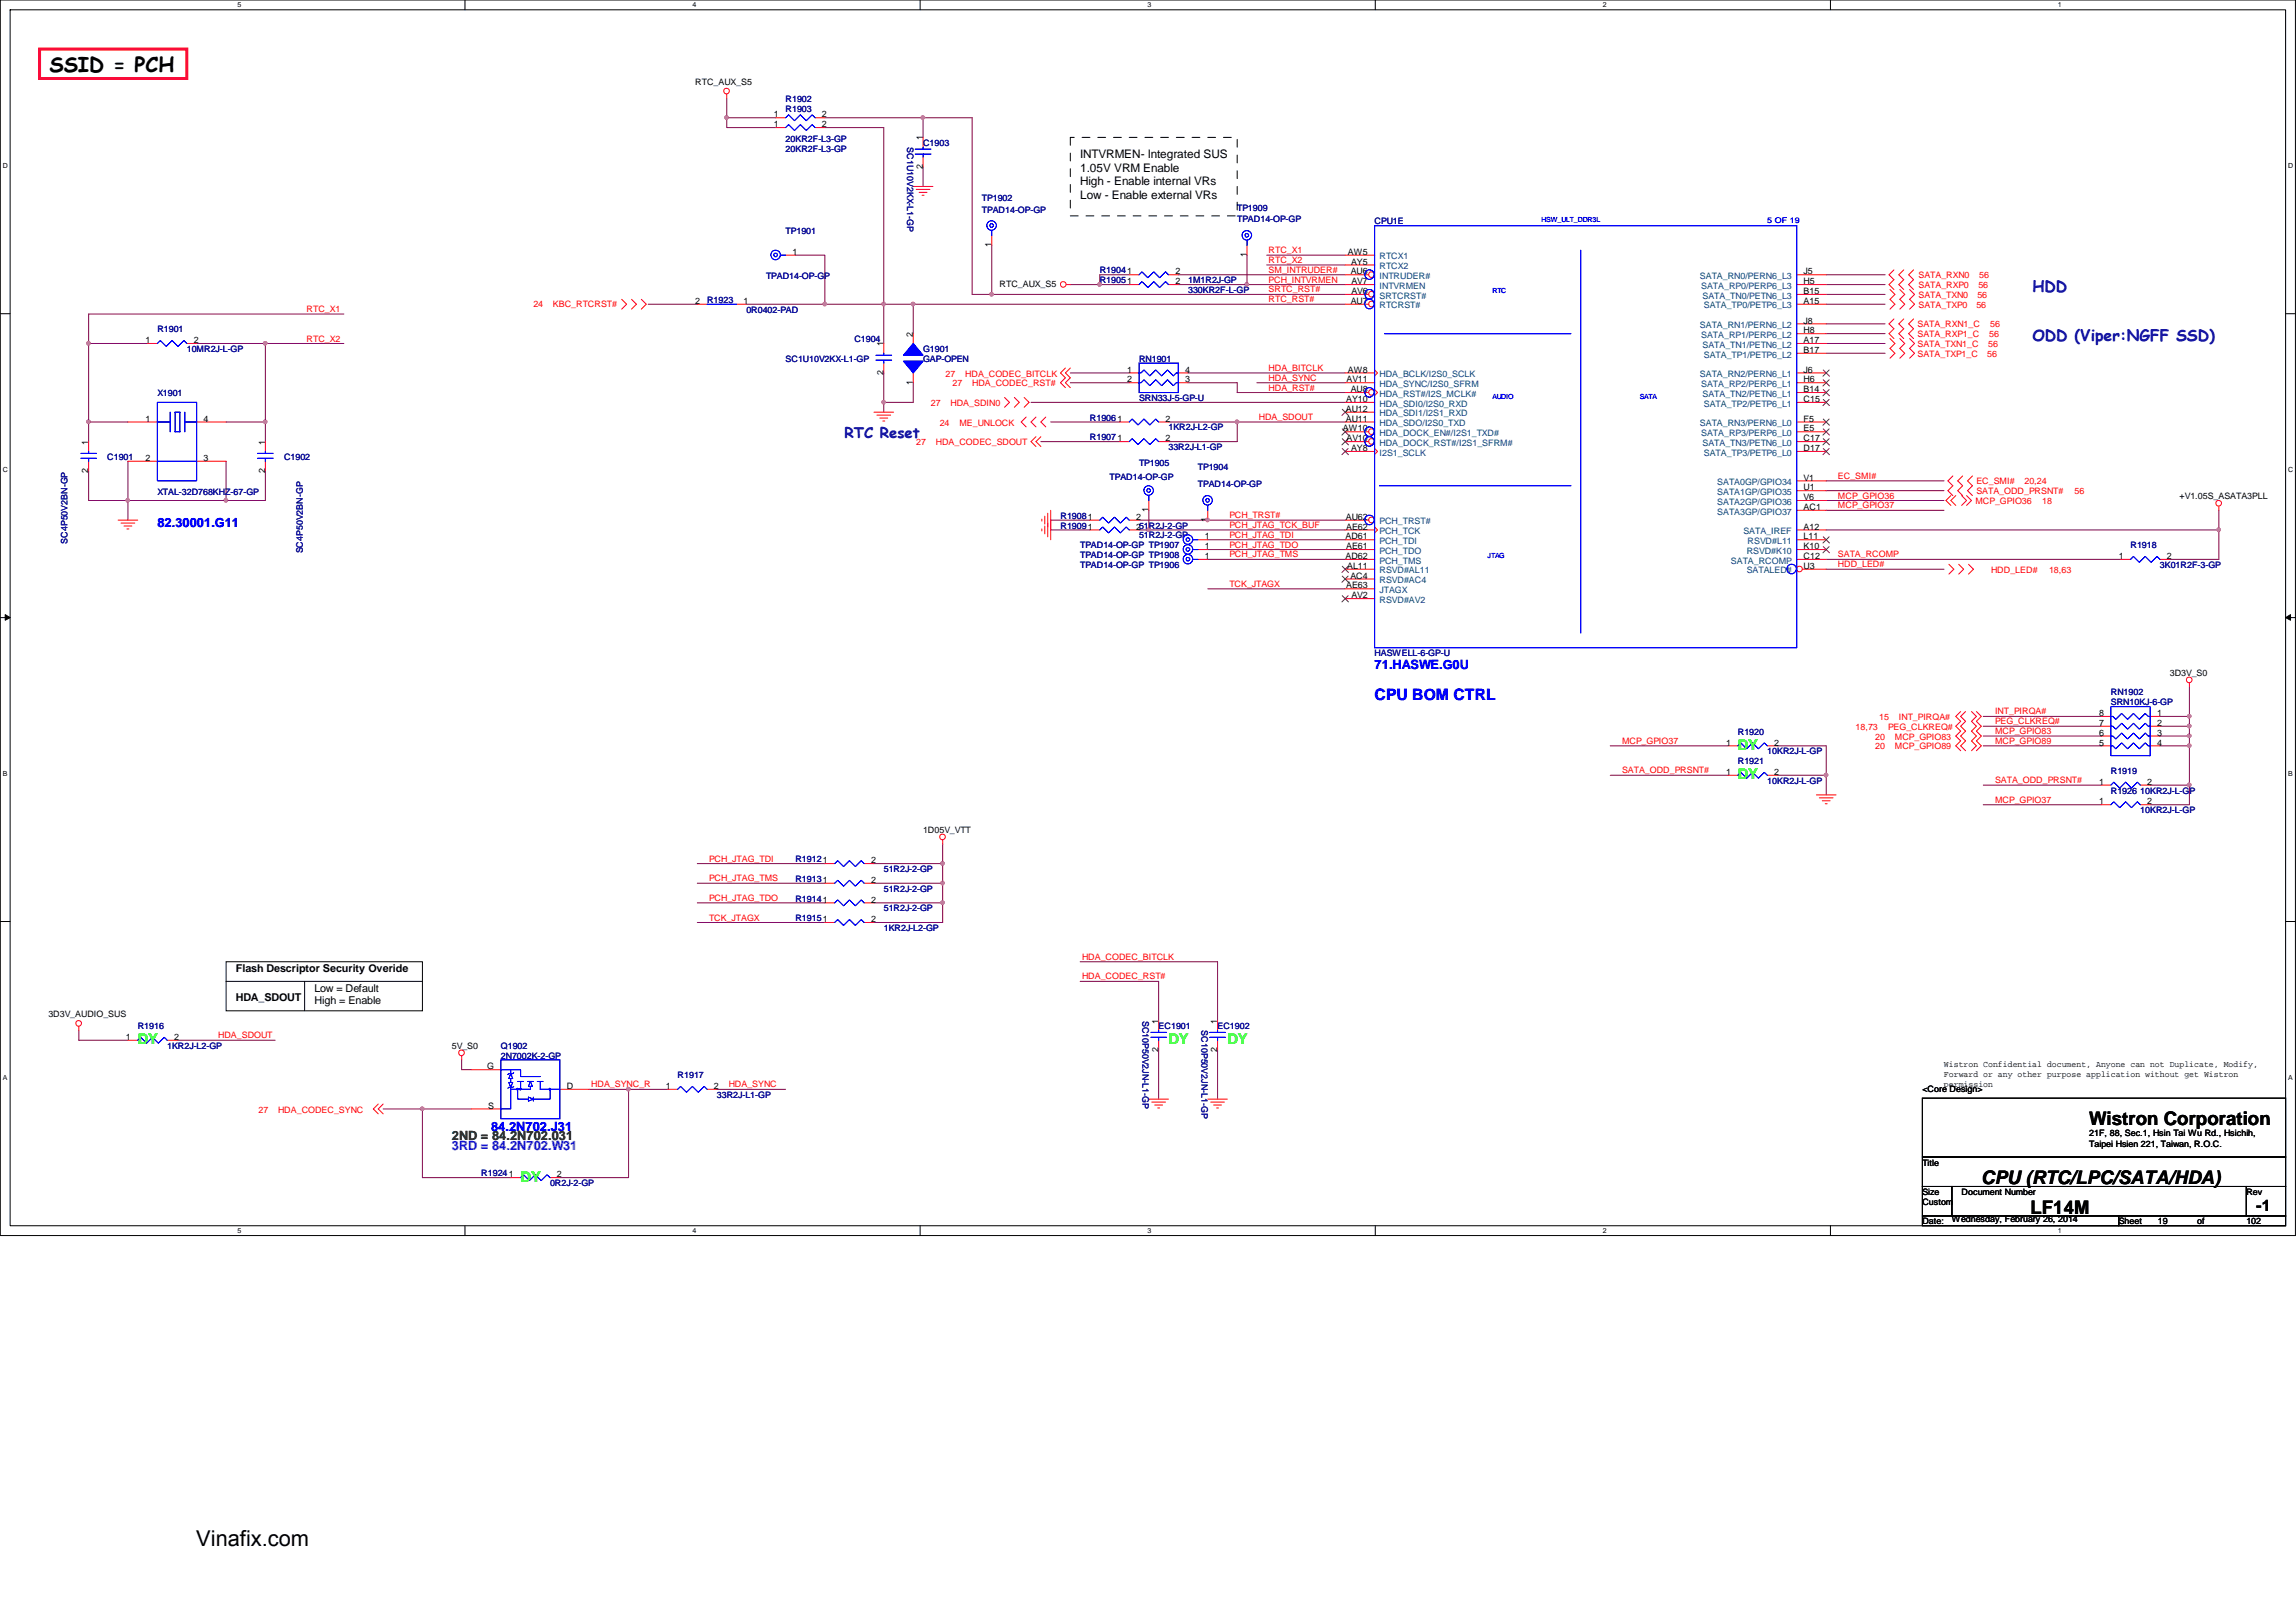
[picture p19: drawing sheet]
<svg xmlns="http://www.w3.org/2000/svg" width="297mm" height="210mm" viewBox="0 0 297 210" stroke-linecap="round" stroke-linejoin="round" font-family="sans-serif">
<defs><g id="words">
<text font-size="2.8" x="25.4" y="200.1">Vinafix.com</text>
<text font-size="2.7" x="6.4" y="9.3">SSID = PCH</text>
<g font-size="2.4">
<text x="270.3" y="145.6">Wistron Corporation</text>
<text x="256.3" y="153.2">CPU (RTC/LPC/SATA/HDA)</text>
<text x="262.7" y="157.1">LF14M</text>
</g>
<g font-size="2" fill="#0000a0">
<text x="262.9" y="37.8">HDD</text>
<text x="262.9" y="44.2">ODD (Viper:NGFF SSD)</text>
</g>
<text font-size="2" fill="#00f" x="177.8" y="90.6">CPU BOM CTRL</text>
<text font-size="2" x="291.9" y="156.7">-1</text>
<text font-size="1.9" fill="#0000a0" x="109.3" y="56.7">RTC Reset</text>
<g font-size="1.9" fill="#0f0">
<text x="224.8" y="100.8">DY</text>
<text x="224.8" y="97">DY</text>
<text x="17.8" y="135.1">DY</text>
<text x="151.2" y="135.1">DY</text>
<text x="158.8" y="135.1">DY</text>
<text x="67.3" y="152.9">DY</text>
</g>
<g font-size="1.7" fill="#00f">
<text x="20.4" y="68.2">82.30001.G11</text>
<text x="177.8" y="86.6">71.HASWE.G0U</text>
<text x="63.5" y="146.3">84.2N702.J31</text>
</g>
<text font-size="1.7" fill="#008000" x="58.5" y="147.6">2ND = 84.2N702.031</text>
<text font-size="1.7" fill="#8000ff" x="58.5" y="148.8">3RD = 84.2N702.W31</text>
<g font-size="1.5">
<text x="139.7" y="20.4">INTVRMEN- Integrated SUS</text>
<text x="139.7" y="22.2">1.05V VRM Enable</text>
<text x="139.7" y="24">High - Enable internal VRs</text>
<text x="139.7" y="25.8">Low - Enable external VRs</text>
</g>
<g font-size="1.4">
<text x="30.5" y="125.8">Flash Descriptor Security Overide</text>
<text x="30.5" y="129.6">HDA_SDOUT</text>
<text x="40.7" y="128.3">Low = Default</text>
<text x="40.7" y="130">High = Enable</text>
</g>
<g font-size="1.1">
<text x="90" y="11">RTC_AUX_S5</text>
<text x="100.1" y="15.2">1</text>
<text x="100.1" y="16.5">1</text>
<text x="106.3" y="15.2">2</text>
<text x="106.3" y="16.5">2</text>
<text x="119.4" y="21.8" transform="rotate(-90 119.4 21.8)">2</text>
<text x="119.4" y="18.2" transform="rotate(-90 119.4 18.2)">1</text>
<text x="102.5" y="33">1</text>
<text x="128.3" y="32" transform="rotate(-90 128.3 32)">1</text>
<text x="152.1" y="35.5">2</text>
<text x="161.3" y="33.3" transform="rotate(-90 161.3 33.3)">1</text>
<text x="174.4" y="33">AW5</text>
<text x="174.7" y="35.5">AU6</text>
<text x="174.8" y="34.2">AY5</text>
<text x="233.3" y="35.5">J5</text>
<text x="90" y="39.3">2</text>
<text x="96.2" y="39.3">1</text>
<text x="129.3" y="37.2">RTC_AUX_S5</text>
<text x="152.1" y="36.8">2</text>
<text x="174.7" y="39.3">AU7</text>
<text x="174.8" y="38.1">AV6</text>
<text x="174.8" y="36.8">AV7</text>
<text x="233.3" y="39.3">A15</text>
<text x="233.3" y="38.1">B15</text>
<text x="233.3" y="36.8">H5</text>
<text x="233.3" y="41.9">J8</text>
<text x="18.8" y="44.4">1</text>
<text x="25.1" y="44.4">2</text>
<text x="114.3" y="44.8" transform="rotate(-90 114.3 44.8)">1</text>
<text x="118.1" y="43.6" transform="rotate(-90 118.1 43.6)">2</text>
<text x="233.3" y="45.7">B17</text>
<text x="233.3" y="44.4">A17</text>
<text x="233.3" y="43.1">H8</text>
<text x="114.3" y="48.5" transform="rotate(-90 114.3 48.5)">2</text>
<text x="118.1" y="49.8" transform="rotate(-90 118.1 49.8)">1</text>
<text x="145.8" y="48.2">1</text>
<text x="145.8" y="49.5">2</text>
<text x="153.3" y="49.5">3</text>
<text x="153.3" y="48.2">4</text>
<text x="174.1" y="53.3">AU12</text>
<text x="174.2" y="52">AY10</text>
<text x="174.2" y="49.5">AV11</text>
<text x="174.4" y="48.2">AW8</text>
<text x="174.7" y="50.8">AU8</text>
<text x="233.3" y="52">C15</text>
<text x="233.3" y="50.8">B14</text>
<text x="233.3" y="49.5">H6</text>
<text x="233.3" y="48.2">J6</text>
<text x="11.4" y="57.5" transform="rotate(-90 11.4 57.5)">1</text>
<text x="18.8" y="54.6">1</text>
<text x="18.8" y="59.6">2</text>
<text x="26.3" y="54.6">4</text>
<text x="26.3" y="59.6">3</text>
<text x="34.3" y="57.5" transform="rotate(-90 34.3 57.5)">1</text>
<text x="150.8" y="57.1">2</text>
<text x="150.8" y="54.6">2</text>
<text x="173.7" y="55.8">AW10</text>
<text x="174.1" y="54.6">AU11</text>
<text x="174.2" y="57.1">AV10</text>
<text x="174.8" y="58.4">AY8</text>
<text x="233.3" y="58.4">D17</text>
<text x="233.3" y="57.1">C17</text>
<text x="233.3" y="55.8">E5</text>
<text x="233.3" y="54.6">F5</text>
<text x="11.4" y="61.2" transform="rotate(-90 11.4 61.2)">2</text>
<text x="34.3" y="61.2" transform="rotate(-90 34.3 61.2)">2</text>
<text x="233.3" y="66">AC1</text>
<text x="233.3" y="64.7">V6</text>
<text x="233.3" y="63.5">U1</text>
<text x="233.3" y="62.2">V1</text>
<text x="282" y="64.6">+V1.05S_ASATA3PLL</text>
<text x="147" y="68.5">251R2J-2-GP</text>
<text x="147" y="67.3">2</text>
<text x="148.6" y="66.3" transform="rotate(-90 148.6 66.3)">1</text>
<text x="155.9" y="69.8">1</text>
<text x="155.9" y="71.1">1</text>
<text x="156.2" y="67.6" transform="rotate(-90 156.2 67.6)">1</text>
<text x="174.1" y="69.8">AD61</text>
<text x="174.1" y="67.3">AU62</text>
<text x="174.2" y="71.1">AE61</text>
<text x="174.2" y="68.5">AE62</text>
<text x="233.3" y="69.8">L11</text>
<text x="233.3" y="71.1">K10</text>
<text x="233.3" y="68.5">A12</text>
<text x="155.9" y="72.3">1</text>
<text x="174.1" y="72.3">AD62</text>
<text x="174.2" y="76.2">AE63</text>
<text x="174.3" y="73.6">AL11</text>
<text x="174.7" y="74.9">AC4</text>
<text x="174.8" y="77.4">AV2</text>
<text x="233.3" y="72.3">C12</text>
<text x="233.3" y="73.6">U3</text>
<text x="274.1" y="72.3">1</text>
<text x="280.3" y="72.3">2</text>
<text x="280.7" y="87.5">3D3V_S0</text>
<text x="271.6" y="95.2">6</text>
<text x="271.6" y="93.9">7</text>
<text x="271.6" y="92.7">8</text>
<text x="279.1" y="92.7">1</text>
<text x="279.1" y="93.9">2</text>
<text x="279.1" y="95.2">3</text>
<text x="223.3" y="100.3">1</text>
<text x="223.3" y="96.5">1</text>
<text x="229.5" y="100.3">2</text>
<text x="229.5" y="96.5">2</text>
<text x="271.6" y="101.6">1</text>
<text x="271.6" y="96.5">5</text>
<text x="277.8" y="101.6">2</text>
<text x="279.1" y="96.5">4</text>
<text x="119.4" y="107.8">1D05V_VTT</text>
<text x="271.6" y="104.1">1</text>
<text x="277.8" y="104.1">2</text>
<text x="112.7" y="111.7">2</text>
<text x="112.7" y="116.8">2</text>
<text x="112.7" y="114.3">2</text>
<text x="112.7" y="119.3">2</text>
<text x="6.3" y="131.7">3D3V_AUDIO_SUS</text>
<text x="16.3" y="134.6">1</text>
<text x="22.5" y="134.6">2</text>
<text x="58.5" y="135.7">5V_S0</text>
<text x="149.9" y="136.1" transform="rotate(-90 149.9 136.1)">2</text>
<text x="149.9" y="132.5" transform="rotate(-90 149.9 132.5)">1</text>
<text x="157.5" y="136.1" transform="rotate(-90 157.5 136.1)">2</text>
<text x="157.5" y="132.5" transform="rotate(-90 157.5 132.5)">1</text>
<text x="63" y="138.4">G</text>
<text x="63.2" y="143.5">S</text>
<text x="73.3" y="140.9">D</text>
<text x="86.1" y="140.9">1</text>
<text x="92.4" y="140.9">2</text>
<text x="248.7" y="141.3">&lt;Core Design&gt;</text>
<text x="251.5" y="138.1">Wistron Confidential document, Anyone can not Duplicate, Modify,</text>
<text x="251.5" y="139.4">Forward or any other purpose application without get Wistron</text>
<text x="251.5" y="140.7">permission</text>
<text x="270.3" y="147">21F, 88, Sec.1, Hsin Tai Wu Rd., Hsichih,</text>
<text x="270.3" y="148.4">Taipei Hsien 221, Taiwan, R.O.C.</text>
<text x="72" y="152.4">2</text>
<text x="248.7" y="150.8">Title</text>
<text x="248.7" y="154.6">Size</text>
<text x="248.7" y="155.9">Custom</text>
<text x="253.8" y="154.6">Document Number</text>
<text x="290.6" y="154.6">Rev</text>
<text x="248.7" y="158.5">Date:</text>
<text x="252.5" y="158.2">Wednesday, February 26, 2014</text>
<text x="274.1" y="158.5">Sheet</text>
<text x="279.2" y="158.5">19</text>
<text x="284.3" y="158.5">of</text>
<text x="290.6" y="158.5">102</text>
</g>
<g font-size="1.1" fill="#000080">
<text x="101.6" y="13.2">R1902</text>
<text x="101.6" y="14.4">R1903</text>
<text x="101.6" y="18.4">20KR2F-L3-GP</text>
<text x="101.6" y="19.6">20KR2F-L3-GP</text>
<text x="117.3" y="19" transform="rotate(90 117.3 19)">SC1U10V2KX-L1-GP</text>
<text x="119.4" y="18.9">C1903</text>
<text x="127" y="26">TP1902</text>
<text x="127" y="27.5">TPAD14-OP-GP</text>
<text x="160.1" y="27.3">TP1909</text>
<text x="160.1" y="28.8">TPAD14-OP-GP</text>
<text x="177.8" y="29">CPU1E</text>
<text x="101.6" y="30.3">TP1901</text>
<text x="142.3" y="35.4">R19041</text>
<text x="91.5" y="39.2">R1923</text>
<text x="96.6" y="40.5">0R0402-PAD</text>
<text x="99.1" y="36.2">TPAD14-OP-GP</text>
<text x="142.3" y="36.7">R19051</text>
<text x="153.7" y="37.9">330KR2F-L-GP</text>
<text x="153.7" y="36.7">1M1R2J-GP</text>
<text x="20.4" y="43">R1901</text>
<text x="24.2" y="45.6">10MR2J-L-GP</text>
<text x="101.6" y="46.8">SC1U10V2KX-L1-GP</text>
<text x="110.5" y="44.3">C1904</text>
<text x="119.4" y="45.6">G1901</text>
<text x="119.4" y="46.8">GAP-OPEN</text>
<text x="147.4" y="46.8">RN1901</text>
<text x="20.4" y="51.3">X1901</text>
<text x="147.4" y="51.9">SRN33J-5-GP-U</text>
<text x="13.9" y="59.5">C1901</text>
<text x="36.7" y="59.5">C1902</text>
<text x="141" y="57">R19071</text>
<text x="141" y="54.4">R19061</text>
<text x="151.2" y="58.3">33R2J-L1-GP</text>
<text x="151.2" y="55.7">1KR2J-L2-GP</text>
<text x="20.4" y="64.1">XTAL-32D768KHZ-67-GP</text>
<text x="143.5" y="62.1">TPAD14-OP-GP</text>
<text x="147.4" y="60.3">TP1905</text>
<text x="155" y="60.8">TP1904</text>
<text x="155" y="63.1">TPAD14-OP-GP</text>
<text x="8.7" y="70.4" transform="rotate(-90 8.7 70.4)">SC4P50V2BN-GP</text>
<text x="39.2" y="71.6" transform="rotate(-90 39.2 71.6)">SC4P50V2BN-GP</text>
<text x="137.2" y="68.4">R19091</text>
<text x="137.2" y="67.1">R19081</text>
<text x="139.7" y="71">TPAD14-OP-GP TP1907</text>
<text x="147.4" y="69.7">51R2J-2-GP</text>
<text x="275.6" y="71">R1918</text>
<text x="139.7" y="72.2">TPAD14-OP-GP TP1908</text>
<text x="139.7" y="73.5">TPAD14-OP-GP TP1906</text>
<text x="279.4" y="73.5">3K01R2F-3-GP</text>
<text x="177.8" y="84.9">HASWELL-6-GP-U</text>
<text x="224.8" y="95.1">R1920</text>
<text x="273.1" y="90">RN1902</text>
<text x="273.1" y="91.3">SRN10KJ-6-GP</text>
<text x="224.8" y="98.9">R1921</text>
<text x="228.6" y="101.4">10KR2J-L-GP</text>
<text x="228.6" y="97.6">10KR2J-L-GP</text>
<text x="273.1" y="100.2">R1919</text>
<text x="273.1" y="102.7">R1926</text>
<text x="276.9" y="102.7">10KR2J-L-GP</text>
<text x="276.9" y="105.2">10KR2J-L-GP</text>
<text x="102.9" y="111.6">R19121</text>
<text x="114.3" y="112.9">51R2J-2-GP</text>
<text x="102.9" y="116.7">R19141</text>
<text x="102.9" y="114.1">R19131</text>
<text x="102.9" y="119.2">R19151</text>
<text x="114.3" y="117.9">51R2J-2-GP</text>
<text x="114.3" y="115.4">51R2J-2-GP</text>
<text x="114.3" y="120.5">1KR2J-L2-GP</text>
<text x="17.8" y="133.2">R1916</text>
<text x="21.6" y="135.7">1KR2J-L2-GP</text>
<text x="64.8" y="135.7">Q1902</text>
<text x="64.8" y="137">2N7002K-2-GP</text>
<text x="147.8" y="132.1" transform="rotate(90 147.8 132.1)">SC10P50V2JN-L1-GP</text>
<text x="149.9" y="133.2">EC1901</text>
<text x="155.4" y="133.3" transform="rotate(90 155.4 133.3)">SC10P50V2JN-L1-GP</text>
<text x="157.5" y="133.2">EC1902</text>
<text x="87.7" y="139.5">R1917</text>
<text x="92.7" y="142.1">33R2J-L1-GP</text>
<text x="62.3" y="152.2">R19241</text>
<text x="71.2" y="153.5">0R2J-2-GP</text>
</g>
<g font-size="1.1" fill="#f00">
<text x="164.1" y="34">RTC_X2</text>
<text x="164.1" y="35.3">SM_INTRUDER#</text>
<text x="164.1" y="32.8">RTC_X1</text>
<text x="39.7" y="40.4">RTC_X1</text>
<text x="69" y="39.7">24</text>
<text x="71.5" y="39.7">KBC_RTCRST#</text>
<text x="164.1" y="36.6">PCH_INTVRMEN</text>
<text x="164.1" y="37.8">SRTC_RST#</text>
<text x="164.1" y="39.1">RTC_RST#</text>
<text x="248.2" y="36">SATA_RXN0</text>
<text x="248.2" y="37.3">SATA_RXP0</text>
<text x="248.2" y="38.6">SATA_TXN0</text>
<text x="248.2" y="39.8">SATA_TXP0</text>
<text x="255.7" y="39.8">56</text>
<text x="255.8" y="38.6">56</text>
<text x="255.9" y="37.3">56</text>
<text x="256.1" y="36">56</text>
<text x="39.7" y="44.2">RTC_X2</text>
<text x="248.1" y="42.4">SATA_RXN1_C</text>
<text x="248.1" y="43.6">SATA_RXP1_C</text>
<text x="248.1" y="44.9">SATA_TXN1_C</text>
<text x="248.1" y="46.2">SATA_TXP1_C</text>
<text x="257.1" y="46.2">56</text>
<text x="257.2" y="44.9">56</text>
<text x="257.3" y="43.6">56</text>
<text x="257.5" y="42.4">56</text>
<text x="120.4" y="52.5">27</text>
<text x="122.3" y="48.7">27</text>
<text x="123" y="52.5">HDA_SDIN0</text>
<text x="123.2" y="50">27</text>
<text x="124.9" y="48.7">HDA_CODEC_BITCLK</text>
<text x="125.8" y="50">HDA_CODEC_RST#</text>
<text x="164.1" y="48">HDA_BITCLK</text>
<text x="164.1" y="50.5">HDA_RST#</text>
<text x="164.1" y="49.3">HDA_SYNC</text>
<text x="118.5" y="57.6">27</text>
<text x="121.1" y="57.6">HDA_CODEC_SDOUT</text>
<text x="121.6" y="55.1">24</text>
<text x="124.1" y="55.1">ME_UNLOCK</text>
<text x="162.9" y="54.4">HDA_SDOUT</text>
<text x="237.8" y="62">EC_SMI#</text>
<text x="237.8" y="64.5">MCP_GPIO36</text>
<text x="237.8" y="65.8">MCP_GPIO37</text>
<text x="255.6" y="65.2">MCP_GPIO36</text>
<text x="255.7" y="64">SATA_ODD_PRSNT#</text>
<text x="255.7" y="62.7">EC_SMI#</text>
<text x="261.9" y="62.7">20,24</text>
<text x="264.2" y="65.2">18</text>
<text x="268.4" y="64">56</text>
<text x="159" y="70.9">PCH_JTAG_TDO</text>
<text x="159" y="68.3">PCH_JTAG_TCK_BUF</text>
<text x="159" y="67.1">PCH_TRST#</text>
<text x="159" y="69.6">PCH_JTAG_TDI</text>
<text x="159" y="72.1">PCH_JTAG_TMS</text>
<text x="159" y="75.9">TCK_JTAGX</text>
<text x="237.8" y="73.4">HDD_LED#</text>
<text x="237.8" y="72.1">SATA_RCOMP</text>
<text x="257.6" y="74.1">HDD_LED#</text>
<text x="265.1" y="74.1">18,63</text>
<text x="240.1" y="94.4">18,73</text>
<text x="242.6" y="95.7">20</text>
<text x="243.1" y="93.2">15</text>
<text x="244.3" y="94.4">PEG_CLKREQ#</text>
<text x="245.1" y="95.7">MCP_GPIO83</text>
<text x="245.7" y="93.2">INT_PIRQA#</text>
<text x="258.1" y="92.5">INT_PIRQA#</text>
<text x="258.1" y="95">MCP_GPIO83</text>
<text x="258.1" y="93.7">PEG_CLKREQ#</text>
<text x="209.8" y="100.1">SATA_ODD_PRSNT#</text>
<text x="209.8" y="96.3">MCP_GPIO37</text>
<text x="242.6" y="97">20</text>
<text x="245.1" y="97">MCP_GPIO89</text>
<text x="258.1" y="101.3">SATA_ODD_PRSNT#</text>
<text x="258.1" y="96.3">MCP_GPIO89</text>
<text x="258.1" y="103.9">MCP_GPIO37</text>
<text x="91.7" y="111.5">PCH_JTAG_TDI</text>
<text x="91.7" y="116.6">PCH_JTAG_TDO</text>
<text x="91.7" y="119.1">TCK_JTAGX</text>
<text x="91.7" y="114">PCH_JTAG_TMS</text>
<text x="140" y="124.2">HDA_CODEC_BITCLK</text>
<text x="140" y="126.7">HDA_CODEC_RST#</text>
<text x="28.2" y="134.4">HDA_SDOUT</text>
<text x="33.4" y="144">27</text>
<text x="36" y="144">HDA_CODEC_SYNC</text>
<text x="76.5" y="140.7">HDA_SYNC_R</text>
<text x="94.3" y="140.7">HDA_SYNC</text>
</g>
<g font-size="1.1" fill="#004080">
<text x="178.5" y="34.8">RTCX2</text>
<text x="178.5" y="33.6">RTCX1</text>
<text x="178.5" y="39.9">RTCRST#</text>
<text x="178.5" y="38.7">SRTCRST#</text>
<text x="178.5" y="37.4">INTVRMEN</text>
<text x="178.5" y="36.1">INTRUDER#</text>
<text x="219.9" y="36.1">SATA_RN0/PERN6_L3</text>
<text x="220.1" y="37.4">SATA_RP0/PERP6_L3</text>
<text x="220.3" y="38.7">SATA_TN0/PETN6_L3</text>
<text x="220.4" y="39.9">SATA_TP0/PETP6_L3</text>
<text x="219.9" y="42.5">SATA_RN1/PERN6_L2</text>
<text x="220.1" y="43.7">SATA_RP1/PERP6_L2</text>
<text x="220.3" y="45">SATA_TN1/PETN6_L2</text>
<text x="220.4" y="46.3">SATA_TP1/PETP6_L2</text>
<text x="178.5" y="53.9">HDA_SDI1/I2S1_RXD</text>
<text x="178.5" y="52.6">HDA_SDI0/I2S0_RXD</text>
<text x="178.5" y="51.4">HDA_RST#/I2S_MCLK#</text>
<text x="178.5" y="50.1">HDA_SYNC/I2S0_SFRM</text>
<text x="178.5" y="48.8">HDA_BCLK/I2S0_SCLK</text>
<text x="219.9" y="48.8">SATA_RN2/PERN6_L1</text>
<text x="220.1" y="50.1">SATA_RP2/PERP6_L1</text>
<text x="220.3" y="51.4">SATA_TN2/PETN6_L1</text>
<text x="220.4" y="52.6">SATA_TP2/PETP6_L1</text>
<text x="178.5" y="57.7">HDA_DOCK_RST#/I2S1_SFRM#</text>
<text x="178.5" y="56.4">HDA_DOCK_EN#/I2S1_TXD#</text>
<text x="178.5" y="55.2">HDA_SDO/I2S0_TXD</text>
<text x="178.5" y="59">I2S1_SCLK</text>
<text x="219.9" y="55.2">SATA_RN3/PERN6_L0</text>
<text x="220.1" y="56.4">SATA_RP3/PERP6_L0</text>
<text x="220.3" y="57.7">SATA_TN3/PETN6_L0</text>
<text x="220.4" y="59">SATA_TP3/PETP6_L0</text>
<text x="222.2" y="65.3">SATA2GP/GPIO36</text>
<text x="222.2" y="64.1">SATA1GP/GPIO35</text>
<text x="222.2" y="62.8">SATA0GP/GPIO34</text>
<text x="178.5" y="71.7">PCH_TDO</text>
<text x="178.5" y="70.4">PCH_TDI</text>
<text x="178.5" y="69.1">PCH_TCK</text>
<text x="178.5" y="67.9">PCH_TRST#</text>
<text x="222.2" y="66.6">SATA3GP/GPIO37</text>
<text x="225.5" y="69.1">SATA_IREF</text>
<text x="226" y="71.7">RSVD#K10</text>
<text x="226.1" y="70.4">RSVD#L11</text>
<text x="178.5" y="72.9">PCH_TMS</text>
<text x="178.5" y="75.5">RSVD#AC4</text>
<text x="178.5" y="74.2">RSVD#AL11</text>
<text x="178.5" y="76.8">JTAGX</text>
<text x="223.9" y="72.9">SATA_RCOMP</text>
<text x="226" y="74.2">SATALED#</text>
<text x="178.5" y="78">RSVD#AV2</text>
</g>
<text font-size="1" fill="#00f" x="228.6" y="28.8">5 OF 19</text>
<g font-size=".9">
<text x="30.7" y=".9">5</text>
<text x="89.6" y=".9">4</text>
<text x="148.5" y=".9">3</text>
<text x="207.3" y=".9">2</text>
<text x="266.2" y=".9">1</text>
<text x=".4" y="21.7">D</text>
<text x="296" y="21.7">D</text>
<text x=".4" y="61">C</text>
<text x="296" y="61">C</text>
<text x=".4" y="100.4">B</text>
<text x="296" y="100.4">B</text>
<text x=".4" y="139.7">A</text>
<text x="296" y="139.7">A</text>
<text x="30.7" y="159.6">5</text>
<text x="89.6" y="159.6">4</text>
<text x="148.5" y="159.6">3</text>
<text x="207.3" y="159.6">2</text>
<text x="266.2" y="159.6">1</text>
</g>
<g font-size=".9" fill="#00f">
<text x="199.4" y="28.7">HSW_ULT_DDR3L</text>
<text x="193.1" y="37.9">RTC</text>
<text x="193.1" y="51.6">AUDIO</text>
<text x="212.1" y="51.6">SATA</text>
<text x="192.4" y="72.2">JTAG</text>
</g>
</g></defs>
<path d="M0 0h297v159.9h-297zM1.3 1.3h294.4v157.3h-294.4z" fill="none" stroke="#000" stroke-width=".13"/>
<g fill="#fff">
<path d="M30.7 .1h.5v1h-.5z"/>
<path d="M30.7 158.7h.5v1.1h-.5z"/>
</g>
<path d="M60.2 0v1.3M60.2 158.6v1.3" fill="none" stroke="#000" stroke-width=".13"/>
<g fill="#fff">
<path d="M89.6 .1h.5v1h-.5z"/>
<path d="M89.6 158.7h.5v1.1h-.5z"/>
</g>
<path d="M119 0v1.3M119 158.6v1.3" fill="none" stroke="#000" stroke-width=".13"/>
<g fill="#fff">
<path d="M148.5 .1h.5v1h-.5z"/>
<path d="M148.5 158.7h.5v1.1h-.5z"/>
</g>
<path d="M177.9 0v1.3M177.9 158.6v1.3" fill="none" stroke="#000" stroke-width=".13"/>
<g fill="#fff">
<path d="M207.3 .1h.6v1h-.6z"/>
<path d="M207.3 158.7h.6v1.1h-.6z"/>
</g>
<path d="M236.8 0v1.3M236.8 158.6v1.3" fill="none" stroke="#000" stroke-width=".13"/>
<g fill="#fff">
<path d="M266.2 .1h.5v1h-.5z"/>
<path d="M266.2 158.7h.5v1.1h-.5z"/>
<path d="M.4 20.9h.6v1h-.6z"/>
<path d="M296 20.9h.7v1h-.7z"/>
<path d="M.4 60.2h.6v1.1h-.6z"/>
<path d="M296 60.2h.7v1.1h-.7z"/>
</g>
<path d="M0 40.6h1.3M295.7 40.6h1.3" fill="none" stroke="#000" stroke-width=".13"/>
<g fill="#fff">
<path d="M.4 99.6h.6v1h-.6z"/>
<path d="M296 99.6h.6v1h-.6z"/>
</g>
<path d="M0 79.9h1.3M.7 79.5l.6 .4-.6 .4zM295.7 79.9h1.3M295.7 79.9l.6-.4v.8z" fill="none" stroke="#000" stroke-width=".13"/>
<path d="M.7 79.5l.6 .4-.6 .4zM295.7 79.9l.6-.4v.8z" fill="#000"/>
<g fill="#fff">
<path d="M.4 138.9h.5v1h-.5z"/>
<path d="M296 138.9h.6v1h-.6z"/>
</g>
<path d="M0 119.3h1.3M295.7 119.3h1.3" fill="none" stroke="#000" stroke-width=".13"/>
<path d="M114.3 39.4v5" fill="none" stroke="#800040" stroke-width=".13"/>
<path d="M114.1 39.2h.4l.1 .1-.1 .2-.2 .1-.2-.1z" fill-rule="evenodd" fill="#f0f"/>
<path d="M114.1 39.2h.4l.1 .1-.1 .2-.2 .1-.2-.1z" fill="none" stroke="#f0f" stroke-width=".13"/>
<path d="M94 15.2v1.3h6.4M135.9 54.6h8.9" fill="none" stroke="#800040" stroke-width=".13"/>
<path d="M93.8 15h.4v.2v.2l-.2 .1-.2-.1z" fill-rule="evenodd" fill="#f0f"/>
<path d="M93.8 15h.4v.2v.2l-.2 .1-.2-.1z" fill="none" stroke="#f0f" stroke-width=".13"/>
<path d="M236.3 38.1h7.6M236.3 39.4h7.6M153.7 48.3h20.3M160.1 50.8h13.9M160.1 54.6h13.9M162.6 49.5h11.4M236.3 73.7h15.2" fill="none" stroke="#800040" stroke-width=".13"/>
<path d="M159.9 54.4h.3l.1 .2-.1 .1-.2 .1-.1-.1z" fill-rule="evenodd" fill="#f0f"/>
<path d="M159.9 54.4h.3l.1 .2-.1 .1-.2 .1-.1-.1z" fill="none" stroke="#f0f" stroke-width=".13"/>
<path d="M138.5 36.8h3.8M142.3 36.8h3.8M146.1 35.6h-3.8v1.2M236.3 35.6h7.6M236.3 36.8h7.6M10.2 133.4v1.2h6.3M22.9 134.6h12.7" fill="none" stroke="#800040" stroke-width=".13"/>
<path d="M142.1 36.6h.3l.1 .2-.1 .2h-.2h-.1z" fill-rule="evenodd" fill="#f0f"/>
<path d="M142.1 36.6h.3l.1 .2-.1 .2h-.2h-.1z" fill="none" stroke="#f0f" stroke-width=".13"/>
<path d="M152.4 35.6h21.6M163.9 34.3h10.1M11.5 40.6v3.8M16.5 59.7v5.1M29.2 59.7v5.1h-12.7M11.5 64.8h5M34.3 61v3.8" fill="none" stroke="#800040" stroke-width=".13"/>
<path d="M29.1 64.6h.3l.1 .1-.1 .2-.2 .1-.1-.1z" fill-rule="evenodd" fill="#f0f"/>
<path d="M29.1 64.6h.3l.1 .1-.1 .2-.2 .1-.1-.1z" fill="none" stroke="#f0f" stroke-width=".13"/>
<path d="M16.4 64.6h.3l.1 .1-.1 .2-.2 .1-.1-.1z" fill-rule="evenodd" fill="#f0f"/>
<path d="M16.4 64.6h.3l.1 .1-.1 .2-.2 .1-.1-.1z" fill="none" stroke="#f0f" stroke-width=".13"/>
<path d="M11.5 44.4h7.6M11.5 54.6v2.5M11.5 40.6h33M25.4 44.4h19.1" fill="none" stroke="#800040" stroke-width=".13"/>
<path d="M11.3 54.4h.3l.1 .2-.1 .1-.2 .1-.1-.1z" fill-rule="evenodd" fill="#f0f"/>
<path d="M11.3 54.4h.3l.1 .2-.1 .1-.2 .1-.1-.1z" fill="none" stroke="#f0f" stroke-width=".13"/>
<path d="M34.3 54.6v2.5" fill="none" stroke="#800040" stroke-width=".13"/>
<path d="M34.1 54.4h.4v.2v.1l-.2 .1-.2-.1z" fill-rule="evenodd" fill="#f0f"/>
<path d="M34.1 54.4h.4v.2v.1l-.2 .1-.2-.1z" fill="none" stroke="#f0f" stroke-width=".13"/>
<path d="M34.3 44.5v10.1M11.5 61v3.8M16.5 64.8v2.5M29.2 64.8h5.1" fill="none" stroke="#800040" stroke-width=".13"/>
<path d="M34.1 44.3h.4v.1v.2l-.2 .1-.2-.1z" fill-rule="evenodd" fill="#f0f"/>
<path d="M34.1 44.3h.4v.1v.2l-.2 .1-.2-.1z" fill="none" stroke="#f0f" stroke-width=".13"/>
<path d="M161.3 36.8h12.7" fill="none" stroke="#800040" stroke-width=".13"/>
<path d="M161.1 36.6h.4v.2v.2h-.2h-.2z" fill-rule="evenodd" fill="#f0f"/>
<path d="M161.1 36.6h.4v.2v.2h-.2h-.2z" fill="none" stroke="#f0f" stroke-width=".13"/>
<path d="M119.4 15.2h6.4M11.5 44.5v10.1h5" fill="none" stroke="#800040" stroke-width=".13"/>
<path d="M11.3 44.3h.3l.1 .1-.1 .2-.2 .1-.1-.1z" fill-rule="evenodd" fill="#f0f"/>
<path d="M11.3 44.3h.3l.1 .1-.1 .2-.2 .1-.1-.1z" fill="none" stroke="#f0f" stroke-width=".13"/>
<path d="M163.9 33h10.1M29.2 54.6h5.1M118.1 49.5v2.6h-3.8v1.2" fill="none" stroke="#800040" stroke-width=".13"/>
<path d="M114.1 51.9h.4l.1 .1-.1 .2-.2 .1-.2-.1z" fill-rule="evenodd" fill="#f0f"/>
<path d="M114.1 51.9h.4l.1 .1-.1 .2-.2 .1-.2-.1z" fill="none" stroke="#f0f" stroke-width=".13"/>
<path d="M128.3 38.1h45.7" fill="none" stroke="#800040" stroke-width=".13"/>
<path d="M128.1 37.9h.3l.1 .2-.1 .1-.1 .1-.2-.1z" fill-rule="evenodd" fill="#f0f"/>
<path d="M128.1 37.9h.3l.1 .2-.1 .1-.1 .1-.2-.1z" fill="none" stroke="#f0f" stroke-width=".13"/>
<path d="M94 15.2h6.4M106.7 15.2h12.7v2.6M119.4 21.6v2.5" fill="none" stroke="#800040" stroke-width=".13"/>
<path d="M119.2 15h.4v.2v.2l-.2 .1-.2-.1z" fill-rule="evenodd" fill="#f0f"/>
<path d="M119.2 15h.4v.2v.2l-.2 .1-.2-.1z" fill="none" stroke="#f0f" stroke-width=".13"/>
<path d="M106.7 16.5h7.6M125.8 15.2v22.9M118.1 39.4v3.8M114.3 48.3v3.8M148.6 68.6h25.4M156.2 72.4h17.8M156.2 71.1h17.8" fill="none" stroke="#800040" stroke-width=".13"/>
<path d="M148.4 68.4h.4v.1v.2l-.2 .1-.2-.1z" fill-rule="evenodd" fill="#f0f"/>
<path d="M148.4 68.4h.4v.1v.2l-.2 .1-.2-.1z" fill="none" stroke="#f0f" stroke-width=".13"/>
<path d="M90.2 116.8h16.5M122 114.3v2.5h-8.9" fill="none" stroke="#800040" stroke-width=".13"/>
<path d="M121.8 116.6h.3l.1 .2-.1 .2-.2 .1-.1-.1z" fill-rule="evenodd" fill="#f0f"/>
<path d="M121.8 116.6h.3l.1 .2-.1 .2-.2 .1-.1-.1z" fill="none" stroke="#f0f" stroke-width=".13"/>
<path d="M121.8 114.1h.3l.1 .2-.1 .1-.2 .1-.1-.1z" fill-rule="evenodd" fill="#f0f"/>
<path d="M121.8 114.1h.3l.1 .2-.1 .1-.2 .1-.1-.1z" fill="none" stroke="#f0f" stroke-width=".13"/>
<path d="M114.3 16.5v22.9h3.8M133.4 52.1h40.6M156.2 67.3h17.8" fill="none" stroke="#800040" stroke-width=".13"/>
<path d="M156.1 67.1h.3l.1 .2-.1 .1-.2 .1-.1-.1z" fill-rule="evenodd" fill="#f0f"/>
<path d="M156.1 67.1h.3l.1 .2-.1 .1-.2 .1-.1-.1z" fill="none" stroke="#f0f" stroke-width=".13"/>
<path d="M135.9 67.3h5.1M156.2 76.2h17.8M236.3 62.2h15.2M236.3 63.5h15.2M122 116.8v2.6h-8.9M208.3 100.3h15.3M229.9 100.3h6.4" fill="none" stroke="#800040" stroke-width=".13"/>
<path d="M236.1 100.1h.3l.1 .2-.1 .2h-.2h-.1z" fill-rule="evenodd" fill="#f0f"/>
<path d="M236.1 100.1h.3l.1 .2-.1 .2h-.2h-.1z" fill="none" stroke="#f0f" stroke-width=".13"/>
<path d="M236.3 68.6h50.8M236.3 64.8h15.2M236.3 66h15.2M208.3 96.5h15.3M229.9 96.5h6.4M236.3 100.3v2.6" fill="none" stroke="#800040" stroke-width=".13"/>
<path d="M286.9 68.4h.3l.1 .1-.1 .2-.2 .1-.1-.1z" fill-rule="evenodd" fill="#f0f"/>
<path d="M286.9 68.4h.3l.1 .1-.1 .2-.2 .1-.1-.1z" fill="none" stroke="#f0f" stroke-width=".13"/>
<path d="M118.1 39.4h55.9M236.3 72.4h38.1M287.1 66v6.4h-6.4M236.3 96.5v3.8" fill="none" stroke="#800040" stroke-width=".13"/>
<path d="M118 39.2h.3l.1 .1-.1 .2-.2 .1-.1-.1z" fill-rule="evenodd" fill="#f0f"/>
<path d="M118 39.2h.3l.1 .1-.1 .2-.2 .1-.1-.1z" fill="none" stroke="#f0f" stroke-width=".13"/>
<path d="M94 12.7v2.5M283.2 96.5v5.1h-5M256.6 101.6h15.2" fill="none" stroke="#800040" stroke-width=".13"/>
<path d="M283.1 101.4h.3l.1 .2-.1 .1-.2 .1-.1-.1z" fill-rule="evenodd" fill="#f0f"/>
<path d="M283.1 101.4h.3l.1 .2-.1 .1-.2 .1-.1-.1z" fill="none" stroke="#f0f" stroke-width=".13"/>
<path d="M283.1 96.3h.3l.1 .2-.1 .2h-.2h-.1z" fill-rule="evenodd" fill="#f0f"/>
<path d="M283.1 96.3h.3l.1 .2-.1 .2h-.2h-.1z" fill="none" stroke="#f0f" stroke-width=".13"/>
<path d="M90.2 119.4h16.5M59.7 137.2v1.2h1.3M54.6 143.5h6.4M81.3 141h5.1M92.7 141h8.9" fill="none" stroke="#800040" stroke-width=".13"/>
<path d="M54.5 143.3h.3l.1 .2-.1 .1-.2 .1-.1-.1z" fill-rule="evenodd" fill="#f0f"/>
<path d="M54.5 143.3h.3l.1 .2-.1 .1-.2 .1-.1-.1z" fill="none" stroke="#f0f" stroke-width=".13"/>
<path d="M90.2 114.3h16.5M90.2 111.8h16.5M113.1 111.8h8.9v2.5h-8.9" fill="none" stroke="#800040" stroke-width=".13"/>
<path d="M121.8 111.6h.3l.1 .1-.1 .2-.2 .1-.1-.1z" fill-rule="evenodd" fill="#f0f"/>
<path d="M121.8 111.6h.3l.1 .1-.1 .2-.2 .1-.1-.1z" fill="none" stroke="#f0f" stroke-width=".13"/>
<path d="M135.9 68.6h5.1M156.2 69.8h17.8M279.4 94h3.8M279.4 92.7h3.8M279.4 95.2h3.8v1.3h-3.8M122 109.2v2.6" fill="none" stroke="#800040" stroke-width=".13"/>
<path d="M283.1 95.1h.3l.1 .1-.1 .2-.2 .1-.1-.1z" fill-rule="evenodd" fill="#f0f"/>
<path d="M283.1 95.1h.3l.1 .1-.1 .2-.2 .1-.1-.1z" fill="none" stroke="#f0f" stroke-width=".13"/>
<path d="M283.2 92.7v1.3" fill="none" stroke="#800040" stroke-width=".13"/>
<path d="M283.1 92.5h.3l.1 .2-.1 .1-.2 .1-.1-.1z" fill-rule="evenodd" fill="#f0f"/>
<path d="M283.1 92.5h.3l.1 .2-.1 .1-.2 .1-.1-.1z" fill="none" stroke="#f0f" stroke-width=".13"/>
<path d="M283.2 88.9v3.8M283.2 94v1.2" fill="none" stroke="#800040" stroke-width=".13"/>
<path d="M283.1 93.8h.3l.1 .1-.1 .2-.2 .1-.1-.1z" fill-rule="evenodd" fill="#f0f"/>
<path d="M283.1 93.8h.3l.1 .1-.1 .2-.2 .1-.1-.1z" fill="none" stroke="#f0f" stroke-width=".13"/>
<g fill="none" stroke="#800040" stroke-width=".13">
<path d="M83.9 39.4h6.3M134.7 57.1h10.1M138.5 48.3h7.6M138.5 49.5h7.6M151.2 54.6h8.9v2.5h-8.9M153.7 49.5h6.4v1.3M236.3 45.7h7.6M236.3 41.9h7.6M236.3 43.2h7.6M236.3 44.4h7.6M139.7 127h10.2v5.1M139.7 124.5h17.8v7.6"/>
<path d="M149.9 135.9v6.3M157.5 135.9v6.3M49.6 143.5h5v8.9h11.5M81.3 141v11.4h-8.9"/>
</g>
<path d="M81.1 140.8h.4v.1v.2l-.2 .1-.2-.1z" fill-rule="evenodd" fill="#f0f"/>
<path d="M81.1 140.8h.4v.1v.2l-.2 .1-.2-.1z" fill="none" stroke="#f0f" stroke-width=".13"/>
<path d="M96.6 39.4h10.1M102.9 33h3.8v6.4M106.7 39.4h7.6M256.6 104.1h15.2M283.2 101.6v2.5h-5M76.2 141h5.1" fill="none" stroke="#800040" stroke-width=".13"/>
<path d="M106.5 39.2h.4v.1v.2l-.2 .1-.2-.1z" fill-rule="evenodd" fill="#f0f"/>
<path d="M106.5 39.2h.4v.1v.2l-.2 .1-.2-.1z" fill="none" stroke="#f0f" stroke-width=".13"/>
<path d="M128.3 31.7v6.4h-2.5M161.3 33v3.8h-8.9M147.4 67.3h8.8M148.6 66v2.6h-1.2M256.6 92.7h15.2M256.6 95.2h15.2M256.6 94h15.2M256.6 96.5h15.2" fill="none" stroke="#800040" stroke-width=".13"/>
<g fill="none" stroke="#f00" stroke-width=".13">
<path d="M94 12.2v.5M119.4 17.8v1.2M80.4 38.7l.7 .7-.7 .6M81.7 38.7l.6 .7-.6 .6M83 38.7l.6 .7-.6 .6M90.2 39.4h1.3M95.3 39.4h1.3M118.1 24.1h2.6M118.5 24.5h1.8M118.9 24.9h1M119.3 25.3h.2M119.4 20.3v1.3"/>
<path d="M138 36.8h.5M244.5 37.5l.6 .6-.6 .6 .6 .7-.6 .6M245 34.9l-.6 .7 .6 .6-.6 .6 .6 .7M245.8 37.5l.6 .6-.6 .6 .6 .7-.6 .6M246.3 34.9l-.6 .7 .6 .6-.6 .6 .6 .7M247.1 37.5l.6 .6-.6 .6 .6 .7-.6 .6M247.6 34.9l-.7 .7 .7 .6-.7 .6 .7 .7M11.5 57.1v1.3M11.5 59.7v1.3M16.5 54.6h3.9M16.5 59.7h3.9M25.4 54.6h3.8"/>
<path d="M25.4 59.7h3.8M113.1 53.3h2.5M113.4 53.7h1.8M113.8 54.1h1M114.2 54.5h.3M130 51.4l.6 .7-.6 .6M131.2 51.4l.7 .7-.7 .6M132.5 51.4l.6 .7-.6 .6M132.8 54l-.7 .6 .7 .6M134 54l-.6 .6 .6 .6M134 56.5l-.6 .6 .6 .7M134.7 56.5l-.7 .6 .7 .7"/>
<path d="M135.3 54l-.6 .6 .6 .6M137.8 47.6l-.6 .7 .6 .6-.6 .6 .6 .7M138.5 47.6l-.7 .7 .7 .6-.7 .6 .7 .7M244.5 43.8l.6 .6-.6 .7 .6 .6-.6 .7M245 41.3l-.6 .6 .6 .6-.6 .7 .6 .6M245.8 43.8l.6 .6-.6 .7 .6 .6-.6 .7M246.3 41.3l-.6 .6 .6 .6-.6 .7 .6 .6M247.1 43.8l.6 .6-.6 .7 .6 .6-.6 .7M247.6 41.3l-.7 .6 .7 .6-.7 .7 .7 .6M15.3 67.3h2.5M15.7 67.7h1.7M16 68.1h1.1"/>
<path d="M16.4 68.5h.3M134.8 67.2v.2M134.8 68.5v.2M135.2 66.8v1M135.2 68.1v1M135.5 66.4v1.8M135.5 67.7v1.8M135.9 66v2.6M135.9 67.3v2.6M141 68.6h1.3M146.1 68.6h1.3M156.2 66v1.3"/>
<path d="M174 68.6h3.8M174 72.4h3.8M174 69.8h3.8M174 71.1h3.8M177.8 68.2l.4 .4-.4 .4M232.4 69.8h3.9M232.4 71.1h3.9M252.1 73l.7 .7-.7 .6M252.4 64.1l-.6 .7 .6 .6M252.6 61.6l-.6 .6 .6 .7-.6 .6 .6 .6M253 64.1l-.6 .7 .6 .6M253.4 73l.6 .7-.6 .6"/>
<path d="M253.8 64.1l.6 .7-.6 .6M253.9 61.6l-.6 .6 .6 .7-.6 .6 .6 .6M254.4 64.1l.7 .7-.7 .6M254.7 73l.6 .7-.6 .6M255.2 61.6l-.7 .6 .7 .7-.7 .6 .7 .6M274.4 72.4h1.2M279.4 72.4h1.3M287.1 65.5v.5M253.7 92.1l-.7 .6 .7 .6-.7 .7 .7 .6-.7 .6 .7 .7-.7 .6 .7 .7M254.3 92.1l-.6 .6 .6 .6-.6 .7 .6 .6-.6 .6 .6 .7-.6 .6 .6 .7M255.1 92.1l.6 .6-.6 .6 .6 .7-.6 .6 .6 .6-.6 .7 .6 .6-.6 .7M255.7 92.1l.6 .6-.6 .6 .6 .7-.6 .6 .6 .6-.6 .7 .6 .6-.6 .7"/>
<path d="M283.2 88.4v.5M106.7 116.8h1.3M111.8 116.8h1.3M122 108.7v.5M223.6 100.3h1.2M228.6 100.3h1.3M235 102.9h2.5M235.4 103.3h1.7M235.8 103.6h1M236.1 104h.3M10.2 132.8v.5M59.7 136.7v.5"/>
<path d="M149.9 132.1v1.2M149.9 134.6v1.3M157.5 132.1v1.2M157.5 134.6v1.3M48.9 142.9l-.6 .6 .6 .6M49.6 142.9l-.7 .6 .7 .6M148.6 142.2h2.6M149 142.6h1.8M149.4 143h1M149.8 143.4h.2M156.2 142.2h2.6M156.6 142.6h1.8"/>
<path d="M157 143h1M157.4 143.4h.2"/>
<circle cx="94" cy="11.8" r=".37"/>
<circle cx="137.6" cy="36.8" r=".37"/>
<circle cx="287" cy="65.1" r=".37"/>
<circle cx="283.2" cy="88" r=".37"/>
<circle cx="121.9" cy="108.3" r=".37"/>
<circle cx="10.2" cy="132.4" r=".37"/>
<circle cx="59.7" cy="136.2" r=".37"/>
</g>
<path d="M29.2 127h25.4M29.2 124.5h25.4v6.3h-25.4zM39.4 127v3.8M248.7 142.1h47v7.6h-47zM248.7 149.7h47v3.8h-47zM248.7 153.5h3.8v3.9h-3.8zM248.7 157.4h25.4v1.2h-25.4zM252.5 153.5h38.1v3.9h-38.1zM274.1 157.4h21.6v1.2h-21.6zM290.6 153.5h5.1v3.9h-5.1z" fill="none" stroke="#000" stroke-width=".13"/>
<path d="M5.1 6.3h19.1v3.9h-19.1z" fill="none" stroke="#f00" stroke-width=".38"/>
<path d="M138.5 17.8h21.6v10.1h-21.6z" fill="none" stroke="#000" stroke-width=".13" stroke-dasharray="1 1 1 1 1 1 1 1"/>
<g fill="none" stroke="#00f" stroke-width=".13">
<path d="M118.4 19.3h2M118.4 19.9h2M119.4 19v.3M119.4 19.9v.4M91.5 39.4h3.8M10.5 58.7h2M10.5 59.3h2M11.5 58.4v.3M11.5 59.3v.4M20.4 54.6h1.6M20.4 59.7h5M20.4 52.1h5v10.1h-5z"/>
<path d="M22 53.3v2.6M22.6 53.3h.7v2.6h-.7zM23.9 54.6h1.5M23.9 53.3v2.6M142.3 68.6l.4-.4 .7 .8 .8-.8 .7 .8 .8-.8 .4 .4M156.1 64.6h.3l.1 .1-.1 .2-.2 .1-.1-.1zM156.2 65.4v.6M275.6 72.4l.4-.4 .8 .8 .7-.8 .8 .8 .8-.8 .3 .4M108 116.8l.4-.3 .7 .7 .8-.7 .8 .7 .7-.7 .4 .3M224.8 100.3l.4-.4 .8 .8 .7-.8 .8 .8 .8-.8 .3 .4M148.9 134.2h2M148.9 133.6h2"/>
<path d="M149.9 133.3v.3M149.9 134.2v.4M156.5 133.6h2M156.5 134.2h2M157.5 133.3v.3M157.5 134.2v.4"/>
<circle cx="156.2" cy="64.7" r=".62"/>
</g>
<path d="M235.9 69.5l.8 .8M235.9 70.7l.8 .8M236.6 69.5l-.8 .8M236.6 70.7l-.8 .8" fill="none" stroke="#804000" stroke-width=".13"/>
<circle cx="177.4" cy="67.3" r=".37" fill="#fff"/>
<g fill="none" stroke="#f00" stroke-width=".13">
<path d="M174 67.3h3.1"/>
<circle cx="177.4" cy="67.3" r=".37"/>
</g>
<circle cx="177.4" cy="57.1" r=".37" fill="#fff"/>
<g fill="none" stroke="#f00" stroke-width=".13">
<path d="M174 57.1h3.1"/>
<circle cx="177.4" cy="57.1" r=".37"/>
</g>
<path d="M173.6 56.8l.9 .8M174.4 56.8l-.8 .8" fill="none" stroke="#804000" stroke-width=".13"/>
<circle cx="177.4" cy="55.9" r=".37" fill="#fff"/>
<g fill="none" stroke="#f00" stroke-width=".13">
<path d="M174 55.9h3.1M174 53.3h3.8M174 54.6h3.8M174 52.1h3.8M177.8 50.4l.4 .4-.4 .4"/>
<circle cx="177.4" cy="55.9" r=".37"/>
</g>
<path d="M173.6 55.5l.9 .8M173.6 53l.9 .8M174.4 55.5l-.8 .8M174.4 53l-.8 .8" fill="none" stroke="#804000" stroke-width=".13"/>
<circle cx="177.4" cy="50.8" r=".37" fill="#fff"/>
<g fill="none" stroke="#f00" stroke-width=".13">
<path d="M174 50.8h3.1M174 49.5h3.8M174 48.3h3.8M174 58.4h3.8M177.8 47.9l.4 .4-.4 .3M177.8 58l.4 .4-.4 .4M174 74.9h3.8M174 73.7h3.8M174 77.5h3.8"/>
<circle cx="177.4" cy="50.8" r=".37"/>
</g>
<path d="M173.6 58l.9 .8M174.4 58l-.8 .8M173.6 74.5l.9 .9M173.6 73.3l.9 .8M173.6 77.1l.9 .8M174.4 74.5l-.8 .9M174.4 73.3l-.8 .8M174.4 77.1l-.8 .8" fill="none" stroke="#804000" stroke-width=".13"/>
<circle cx="232.8" cy="73.6" r=".37" fill="#fff"/>
<g fill="none" stroke="#f00" stroke-width=".13">
<path d="M174 34.3h3.8M174 33h3.8M232.4 39.4h3.9M232.4 38.1h3.9M232.4 36.8h3.9M232.4 35.6h3.9M232.4 58.4h3.9M232.4 57.1h3.9M232.4 55.9h3.9M232.4 54.6h3.9M232.4 52.1h3.9M232.4 50.8h3.9"/>
<path d="M232.4 48.3h3.9M232.4 49.5h3.9M232.4 45.7h3.9M232.4 44.4h3.9M232.4 41.9h3.9M232.4 43.2h3.9M174 76.2h3.8M232.4 72.4h3.9M232.4 68.6h3.9M232.4 66h3.9M232.4 64.8h3.9M232.4 63.5h3.9"/>
<path d="M232.4 62.2h3.9M233.2 73.7h3.1"/>
<circle cx="232.8" cy="73.6" r=".37"/>
</g>
<g fill="none" stroke="#804000" stroke-width=".13">
<path d="M235.9 58l.8 .8M235.9 56.8l.8 .8M235.9 55.5l.8 .8M235.9 54.2l.8 .8M235.9 51.7l.8 .8M235.9 50.4l.8 .8M235.9 47.9l.8 .8M235.9 49.1l.8 .9M236.6 58l-.8 .8M236.6 56.8l-.8 .8M236.6 55.5l-.8 .8M236.6 54.2l-.8 .8"/>
<path d="M236.6 51.7l-.8 .8M236.6 50.4l-.8 .8M236.6 47.9l-.8 .8M236.6 49.1l-.8 .9"/>
</g>
<circle cx="177.4" cy="39.3" r=".37" fill="#fff"/>
<g fill="none" stroke="#f00" stroke-width=".13">
<path d="M174 39.4h3.1"/>
<circle cx="177.4" cy="39.3" r=".37"/>
</g>
<circle cx="177.4" cy="38.1" r=".37" fill="#fff"/>
<g fill="none" stroke="#f00" stroke-width=".13">
<path d="M174 38.1h3.1M174 36.8h3.8"/>
<circle cx="177.4" cy="38.1" r=".37"/>
</g>
<circle cx="177.4" cy="35.5" r=".37" fill="#fff"/>
<g fill="none" stroke="#f00" stroke-width=".13">
<path d="M128.3 30.5v1.3M146.1 36.8h1.3M151.2 36.8h1.2M161.3 31.7v1.3M174 35.6h3.1M34.3 57.1v1.3M34.3 59.7v1.3M118.1 43.2v1.2M118.1 48.3v1.2M141 67.3h1.3M146.1 67.3h1.3M106.7 114.3h1.3"/>
<path d="M111.8 114.3h1.3M271.8 101.6h1.3M276.9 101.6h1.3M86.4 141h1.3M91.5 141h1.2"/>
<circle cx="177.4" cy="35.5" r=".37"/>
</g>
<g fill="none" stroke="#00f" stroke-width=".13">
<path d="M128.1 29h.3l.1 .2-.1 .1-.1 .1-.2-.1zM128.3 29.8v.7M147.4 36.8l.3-.4 .8 .8 .8-.8 .7 .8 .8-.8 .4 .4M161.1 30.3h.4v.1v.2l-.2 .1-.2-.1zM161.3 31.1v.6M177.8 29.2h54.6v54.6h-54.6zM204.5 32.4v49.5M33.3 59.3h2M33.3 58.7h2M34.3 58.4v.3M34.3 59.3v.4M179.1 43.2h24.1"/>
<path d="M142.3 67.3l.4-.4 .7 .8 .8-.8 .7 .8 .8-.8 .4 .4M178.5 62.9h24.7M108 114.3l.4-.4 .7 .8 .8-.8 .8 .8 .7-.8 .4 .4M273.1 101.6l.4-.4 .7 .8 .8-.8 .8 .8 .7-.8 .4 .4M87.7 141l.3-.4 .8 .8 .8-.8 .7 .8 .8-.8 .4 .4"/>
<circle cx="128.3" cy="29.2" r=".62"/>
<circle cx="161.3" cy="30.5" r=".62"/>
<circle cx="177.2" cy="35.5" r=".62"/>
<circle cx="177.2" cy="38.1" r=".62"/>
<circle cx="177.2" cy="39.3" r=".62"/>
<circle cx="177.2" cy="50.8" r=".62"/>
<circle cx="177.2" cy="55.9" r=".62"/>
<circle cx="177.2" cy="57.1" r=".62"/>
<circle cx="177.2" cy="67.3" r=".62"/>
<circle cx="231.8" cy="73.6" r=".62"/>
</g>
<path d="M116.9 46.7h2.5l-1.3 1.6z" fill="#00f"/>
<path d="M116.9 46.7h2.5l-1.3 1.6z" fill="none" stroke="#00f" stroke-width=".13"/>
<path d="M118.1 44.4l1.3 1.6h-2.5z" fill="#00f"/>
<path d="M118.1 44.4l1.3 1.6h-2.5z" fill="none" stroke="#00f" stroke-width=".13"/>
<path d="M116.9 46.7h2.5l-1.3 1.6z" fill="#00f"/>
<path d="M116.9 46.7h2.5l-1.3 1.6z" fill="none" stroke="#00f" stroke-width=".13"/>
<path d="M118.1 44.4l1.3 1.6h-2.5z" fill="#00f"/>
<g fill="none" stroke="#00f" stroke-width=".13">
<path d="M101.6 15.2l.4-.3 .8 .7 .7-.7 .8 .7 .8-.7 .3 .3M101.6 16.5l.4-.4 .8 .8 .7-.8 .8 .8 .8-.8 .3 .4M100.2 32.8h.3l.1 .2-.1 .2h-.2h-.1zM101 33h.6M147.4 35.6l.3-.4 .8 .7 .8-.7 .7 .7 .8-.7 .4 .4M20.4 44.4l.3-.3 .8 .7 .8-.7 .7 .7 .8-.7 .4 .3M113.3 46h2.1M113.3 46.6h2.1M114.3 45.7v.3M114.3 46.6v.4M118.1 44.4l1.3 1.6h-2.5zM146.1 57.1l.4-.3 .7 .7 .8-.7 .8 .7 .7-.7 .4 .3"/>
<path d="M147.4 47h5v3.8h-5zM147.4 49.5h.2l.4-.4 .8 .8 .7-.8 .8 .8 .7-.8 .8 .8 .4-.4h.2M147.4 48.3h.2l.4-.4 .8 .7 .7-.7 .8 .7 .7-.7 .8 .7 .4-.3h.2M148.4 63.3h.4v.2v.1l-.2 .1-.2-.1zM148.6 64.1v.7M153.5 69.7h.3l.1 .1-.1 .2-.1 .1-.2-.1zM153.5 70.9h.3l.1 .2-.1 .2h-.1h-.2zM153.5 72.2h.3l.1 .1-.1 .2-.1 .1-.2-.1zM154.3 69.8h.7M154.3 71.1h.7M154.3 72.4h.7M224.8 96.5l.4-.4 .8 .8 .7-.8 .8 .8 .8-.8 .3 .4"/>
<path d="M273.1 94h.2l.4 .4 .8-.8 .7 .8 .8-.8 .8 .8 .7-.8 .4 .4h.3M273.1 96.5h.2l.4 .4 .8-.8 .7 .8 .8-.8 .8 .8 .7-.8 .4 .4h.3M273.1 92.7h.2l.4 .4 .8-.8 .7 .8 .8-.8 .8 .8 .7-.8 .4 .4h.3M273.1 95.2h.2l.4 .4 .8-.7 .7 .7 .8-.7 .8 .7 .7-.7 .4 .3h.3M273.1 91.4h5.1v6.4h-5.1zM108 119.4l.4-.4 .7 .8 .8-.8 .8 .8 .7-.8 .4 .4M108 111.8l.4-.4 .7 .7 .8-.7 .8 .7 .7-.7 .4 .4M273.1 104.1l.4-.3 .7 .7 .8-.7 .8 .7 .7-.7 .4 .3M17.8 134.6l.4-.4 .8 .8 .7-.8 .8 .8 .7-.8 .4 .4M64.8 138.4h2.5v.9h2.6M66.1 138.4v.5M66.1 138.9l.2 .7h-.5z"/>
<path d="M66.1 139.6v.5M66.5 138.8l-.2 .1h-.5l-.1 .2M65.8 140.1h.5l-.2 .6zM66.1 140.7v2.8h-1.3M66.1 141h2.5M66.5 140.6l-.2 .1h-.5l-.1 .1M67.3 152.4l.4-.4 .8 .8 .8-.8 .7 .8 .8-.8 .4 .4"/>
<circle cx="100.3" cy="33" r=".62"/>
<circle cx="148.6" cy="63.5" r=".62"/>
<circle cx="153.7" cy="71.1" r=".62"/>
<circle cx="153.7" cy="69.8" r=".62"/>
<circle cx="153.7" cy="72.4" r=".62"/>
</g>
<g fill="none" stroke="#f00" stroke-width=".13">
<path d="M100.4 15.2h1.2M100.4 16.5h1.2M105.4 15.2h1.3M105.4 16.5h1.3M101.6 33h1.3M146.1 35.6h1.3M151.2 35.6h1.2M19.1 44.4h1.3M24.2 44.4h1.2M114.3 44.4v1.3M114.3 47v1.3M144.8 57.1h1.3"/>
<path d="M146.1 48.3h1.3M146.1 49.5h1.3M149.9 57.1h1.3M152.4 48.3h1.3M152.4 49.5h1.3M148.6 64.8v1.2M155 69.8h1.2M155 71.1h1.2M155 72.4h1.2M223.6 96.5h1.2M228.6 96.5h1.3M271.8 92.7h1.3"/>
<path d="M271.8 94h1.3M271.8 95.2h1.3M271.8 96.5h1.3M278.2 92.7h1.2M278.2 94h1.2M278.2 95.2h1.2M278.2 96.5h1.2M106.7 119.4h1.3M106.7 111.8h1.3M111.8 119.4h1.3M111.8 111.8h1.3M271.8 104.1h1.3"/>
<path d="M276.9 104.1h1.3M16.5 134.6h1.3M21.6 134.6h1.3M61 138.4h3.8M61 143.5h3.8M66.1 152.4h1.2M71.2 152.4h1.2M72.4 141h3.8"/>
</g>
<path d="M67.2 140.9h.2v.1h-.2z" fill-rule="evenodd" fill="#00f"/>
<path d="M67 140h.7M67.3 140v1M67.2 140.9h.2v.1h-.2z" fill="none" stroke="#00f" stroke-width=".13"/>
<path d="M66.9 140.9h.1v.1h-.1z" fill-rule="evenodd" fill="#00f"/>
<path d="M68.2 140h.8M68.4 140h.5M69.5 140h.8M69.9 140v1h2.5M66.9 140.9h.1v.1h-.1zM67 141.1v1.1h1.4M68.4 142l.6 .2-.6 .3zM68.4 140.6l.2-.6 .3 .6M68.6 140.6v.4M69 142v.5M71.2 141v1.2h-2.2" fill="none" stroke="#00f" stroke-width=".13"/>
<path d="M71.1 140.9h.1v.1h-.1z" fill-rule="evenodd" fill="#00f"/>
<path d="M64.8 137.2h7.6v7.6h-7.6zM64.8 138.4h2.5v.9h2.6M66.1 138.4v.5M66.1 138.9l.2 .7h-.5zM66.1 139.6v.5M66.5 138.8l-.2 .1h-.5l-.1 .2M65.8 140.1h.5l-.2 .6zM66.1 140.7v2.8h-1.3M66.1 141h2.5M66.5 140.6l-.2 .1h-.5l-.1 .1M68.4 140.6h.5M71.1 140.9h.1v.1h-.1z" fill="none" stroke="#00f" stroke-width=".13"/>
<path d="M67.2 140.9h.2v.1h-.2z" fill-rule="evenodd" fill="#00f"/>
<path d="M67 140h.7M67.3 140v1M67.2 140.9h.2v.1h-.2z" fill="none" stroke="#00f" stroke-width=".13"/>
<path d="M66.9 140.9h.1v.1h-.1z" fill-rule="evenodd" fill="#00f"/>
<path d="M68.2 140h.8M68.4 140h.5M69.5 140h.8M69.9 140v1h2.5M66.9 140.9h.1v.1h-.1zM67 141.1v1.1h1.4M68.4 142l.6 .2-.6 .3zM68.4 140.6l.2-.6 .3 .6M68.6 140.6v.4M69 142v.5M71.2 141v1.2h-2.2" fill="none" stroke="#00f" stroke-width=".13"/>
<path d="M71.1 140.9h.1v.1h-.1z" fill-rule="evenodd" fill="#00f"/>
<path d="M146.1 54.6l.4-.4 .7 .8 .8-.8 .8 .8 .7-.8 .4 .4M64.8 137.2h7.6v7.6h-7.6zM68.4 140.6h.5M71.1 140.9h.1v.1h-.1z" fill="none" stroke="#00f" stroke-width=".13"/>
<path d="M144.8 54.6h1.3M149.9 54.6h1.3" fill="none" stroke="#f00" stroke-width=".13"/>
<path d="M114.1 39.2h.4l.1 .1-.1 .2-.2 .1-.2-.1z" fill-rule="evenodd" fill="#f0f"/>
<path d="M114.1 39.2h.4l.1 .1-.1 .2-.2 .1-.2-.1z" fill="none" stroke="#f0f" stroke-width=".13"/>
<path d="M93.8 15h.4v.2v.2l-.2 .1-.2-.1z" fill-rule="evenodd" fill="#f0f"/>
<path d="M93.8 15h.4v.2v.2l-.2 .1-.2-.1z" fill="none" stroke="#f0f" stroke-width=".13"/>
<path d="M159.9 54.4h.3l.1 .2-.1 .1-.2 .1-.1-.1z" fill-rule="evenodd" fill="#f0f"/>
<path d="M159.9 54.4h.3l.1 .2-.1 .1-.2 .1-.1-.1z" fill="none" stroke="#f0f" stroke-width=".13"/>
<path d="M142.1 36.6h.3l.1 .2-.1 .2h-.2h-.1z" fill-rule="evenodd" fill="#f0f"/>
<path d="M142.1 36.6h.3l.1 .2-.1 .2h-.2h-.1z" fill="none" stroke="#f0f" stroke-width=".13"/>
<path d="M29.1 64.6h.3l.1 .1-.1 .2-.2 .1-.1-.1z" fill-rule="evenodd" fill="#f0f"/>
<path d="M29.1 64.6h.3l.1 .1-.1 .2-.2 .1-.1-.1z" fill="none" stroke="#f0f" stroke-width=".13"/>
<path d="M16.4 64.6h.3l.1 .1-.1 .2-.2 .1-.1-.1z" fill-rule="evenodd" fill="#f0f"/>
<path d="M16.4 64.6h.3l.1 .1-.1 .2-.2 .1-.1-.1z" fill="none" stroke="#f0f" stroke-width=".13"/>
<path d="M11.3 54.4h.3l.1 .2-.1 .1-.2 .1-.1-.1z" fill-rule="evenodd" fill="#f0f"/>
<path d="M11.3 54.4h.3l.1 .2-.1 .1-.2 .1-.1-.1z" fill="none" stroke="#f0f" stroke-width=".13"/>
<path d="M34.1 54.4h.4v.2v.1l-.2 .1-.2-.1z" fill-rule="evenodd" fill="#f0f"/>
<path d="M34.1 54.4h.4v.2v.1l-.2 .1-.2-.1z" fill="none" stroke="#f0f" stroke-width=".13"/>
<path d="M34.1 44.3h.4v.1v.2l-.2 .1-.2-.1z" fill-rule="evenodd" fill="#f0f"/>
<path d="M34.1 44.3h.4v.1v.2l-.2 .1-.2-.1z" fill="none" stroke="#f0f" stroke-width=".13"/>
<path d="M161.1 36.6h.4v.2v.2h-.2h-.2z" fill-rule="evenodd" fill="#f0f"/>
<path d="M161.1 36.6h.4v.2v.2h-.2h-.2z" fill="none" stroke="#f0f" stroke-width=".13"/>
<path d="M11.3 44.3h.3l.1 .1-.1 .2-.2 .1-.1-.1z" fill-rule="evenodd" fill="#f0f"/>
<path d="M11.3 44.3h.3l.1 .1-.1 .2-.2 .1-.1-.1z" fill="none" stroke="#f0f" stroke-width=".13"/>
<path d="M114.1 51.9h.4l.1 .1-.1 .2-.2 .1-.2-.1z" fill-rule="evenodd" fill="#f0f"/>
<path d="M114.1 51.9h.4l.1 .1-.1 .2-.2 .1-.2-.1z" fill="none" stroke="#f0f" stroke-width=".13"/>
<path d="M128.1 37.9h.3l.1 .2-.1 .1-.1 .1-.2-.1z" fill-rule="evenodd" fill="#f0f"/>
<path d="M128.1 37.9h.3l.1 .2-.1 .1-.1 .1-.2-.1z" fill="none" stroke="#f0f" stroke-width=".13"/>
<path d="M119.2 15h.4v.2v.2l-.2 .1-.2-.1z" fill-rule="evenodd" fill="#f0f"/>
<path d="M119.2 15h.4v.2v.2l-.2 .1-.2-.1z" fill="none" stroke="#f0f" stroke-width=".13"/>
<path d="M148.4 68.4h.4v.1v.2l-.2 .1-.2-.1z" fill-rule="evenodd" fill="#f0f"/>
<path d="M148.4 68.4h.4v.1v.2l-.2 .1-.2-.1z" fill="none" stroke="#f0f" stroke-width=".13"/>
<path d="M121.8 116.6h.3l.1 .2-.1 .2-.2 .1-.1-.1z" fill-rule="evenodd" fill="#f0f"/>
<path d="M121.8 116.6h.3l.1 .2-.1 .2-.2 .1-.1-.1z" fill="none" stroke="#f0f" stroke-width=".13"/>
<path d="M121.8 114.1h.3l.1 .2-.1 .1-.2 .1-.1-.1z" fill-rule="evenodd" fill="#f0f"/>
<path d="M121.8 114.1h.3l.1 .2-.1 .1-.2 .1-.1-.1z" fill="none" stroke="#f0f" stroke-width=".13"/>
<path d="M156.1 67.1h.3l.1 .2-.1 .1-.2 .1-.1-.1z" fill-rule="evenodd" fill="#f0f"/>
<path d="M156.1 67.1h.3l.1 .2-.1 .1-.2 .1-.1-.1z" fill="none" stroke="#f0f" stroke-width=".13"/>
<path d="M236.1 100.1h.3l.1 .2-.1 .2h-.2h-.1z" fill-rule="evenodd" fill="#f0f"/>
<path d="M236.1 100.1h.3l.1 .2-.1 .2h-.2h-.1z" fill="none" stroke="#f0f" stroke-width=".13"/>
<path d="M286.9 68.4h.3l.1 .1-.1 .2-.2 .1-.1-.1z" fill-rule="evenodd" fill="#f0f"/>
<path d="M286.9 68.4h.3l.1 .1-.1 .2-.2 .1-.1-.1z" fill="none" stroke="#f0f" stroke-width=".13"/>
<path d="M118 39.2h.3l.1 .1-.1 .2-.2 .1-.1-.1z" fill-rule="evenodd" fill="#f0f"/>
<path d="M118 39.2h.3l.1 .1-.1 .2-.2 .1-.1-.1z" fill="none" stroke="#f0f" stroke-width=".13"/>
<path d="M283.1 101.4h.3l.1 .2-.1 .1-.2 .1-.1-.1z" fill-rule="evenodd" fill="#f0f"/>
<path d="M283.1 101.4h.3l.1 .2-.1 .1-.2 .1-.1-.1z" fill="none" stroke="#f0f" stroke-width=".13"/>
<path d="M283.1 96.3h.3l.1 .2-.1 .2h-.2h-.1z" fill-rule="evenodd" fill="#f0f"/>
<path d="M283.1 96.3h.3l.1 .2-.1 .2h-.2h-.1z" fill="none" stroke="#f0f" stroke-width=".13"/>
<path d="M54.5 143.3h.3l.1 .2-.1 .1-.2 .1-.1-.1z" fill-rule="evenodd" fill="#f0f"/>
<path d="M54.5 143.3h.3l.1 .2-.1 .1-.2 .1-.1-.1z" fill="none" stroke="#f0f" stroke-width=".13"/>
<path d="M121.8 111.6h.3l.1 .1-.1 .2-.2 .1-.1-.1z" fill-rule="evenodd" fill="#f0f"/>
<path d="M121.8 111.6h.3l.1 .1-.1 .2-.2 .1-.1-.1z" fill="none" stroke="#f0f" stroke-width=".13"/>
<path d="M283.1 95.1h.3l.1 .1-.1 .2-.2 .1-.1-.1z" fill-rule="evenodd" fill="#f0f"/>
<path d="M283.1 95.1h.3l.1 .1-.1 .2-.2 .1-.1-.1z" fill="none" stroke="#f0f" stroke-width=".13"/>
<path d="M283.1 92.5h.3l.1 .2-.1 .1-.2 .1-.1-.1z" fill-rule="evenodd" fill="#f0f"/>
<path d="M283.1 92.5h.3l.1 .2-.1 .1-.2 .1-.1-.1z" fill="none" stroke="#f0f" stroke-width=".13"/>
<path d="M283.1 93.8h.3l.1 .1-.1 .2-.2 .1-.1-.1z" fill-rule="evenodd" fill="#f0f"/>
<path d="M283.1 93.8h.3l.1 .1-.1 .2-.2 .1-.1-.1z" fill="none" stroke="#f0f" stroke-width=".13"/>
<path d="M81.1 140.8h.4v.1v.2l-.2 .1-.2-.1z" fill-rule="evenodd" fill="#f0f"/>
<path d="M81.1 140.8h.4v.1v.2l-.2 .1-.2-.1z" fill="none" stroke="#f0f" stroke-width=".13"/>
<path d="M106.5 39.2h.4v.1v.2l-.2 .1-.2-.1z" fill-rule="evenodd" fill="#f0f"/>
<path d="M106.5 39.2h.4v.1v.2l-.2 .1-.2-.1z" fill="none" stroke="#f0f" stroke-width=".13"/>
<use href="#words"/>
</svg>
